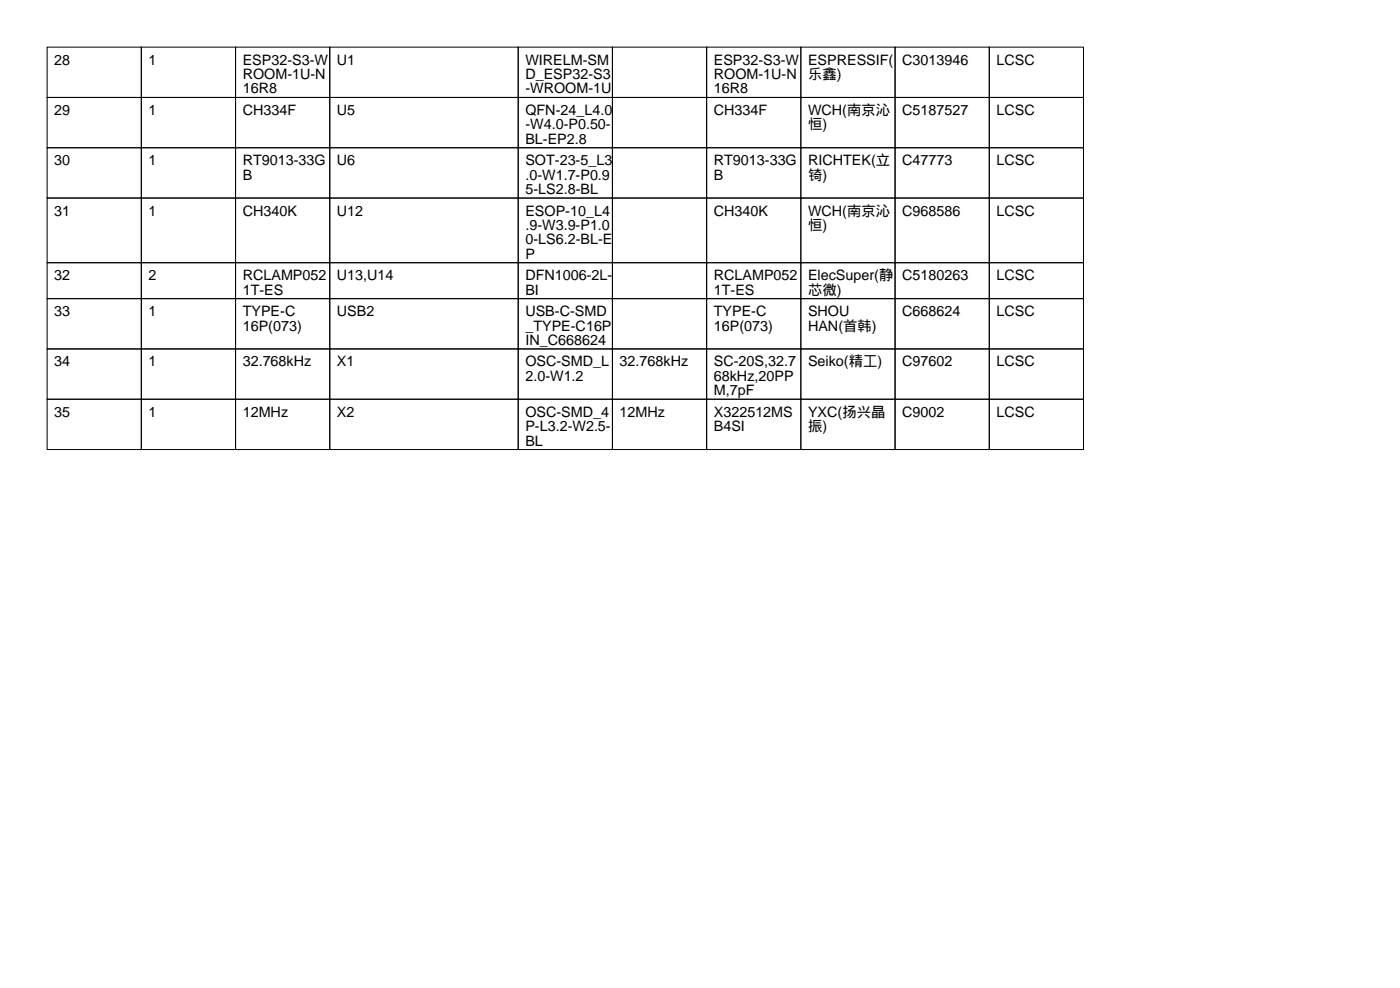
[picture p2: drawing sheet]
<svg xmlns="http://www.w3.org/2000/svg" width="297mm" height="210mm" viewBox="0 0 297 210" stroke-linecap="round" stroke-linejoin="round" font-family="sans-serif">
<defs><g id="words">
<g font-size="3">
<text x="11.5" y="13.7">28</text>
<text x="31.5" y="13.7">1</text>
<text x="51.5" y="13.7">ESP32-S3-W</text>
<text x="51.5" y="16.8">ROOM-1U-N</text>
<text x="71.5" y="13.7">U1</text>
<text x="111.5" y="13.7">WIRELM-SM</text>
<text x="111.5" y="16.8">D_ESP32-S3</text>
<text x="151.5" y="13.7">ESP32-S3-W</text>
<text x="151.5" y="16.8">ROOM-1U-N</text>
<text x="171.5" y="13.7">ESPRESSIF(</text>
<text x="171.5" y="16.8">乐鑫)</text>
<text x="191.5" y="13.7">C3013946</text>
<text x="211.5" y="13.7">LCSC</text>
<text x="51.5" y="19.8">16R8</text>
<text x="111.5" y="19.8">-WROOM-1U</text>
<text x="151.5" y="19.8">16R8</text>
<text x="11.5" y="24.4">29</text>
<text x="31.5" y="24.4">1</text>
<text x="51.5" y="24.4">CH334F</text>
<text x="71.5" y="24.4">U5</text>
<text x="111.5" y="24.4">QFN-24_L4.0</text>
<text x="111.5" y="27.4">-W4.0-P0.50-</text>
<text x="151.5" y="24.4">CH334F</text>
<text x="171.5" y="24.4">WCH(南京沁</text>
<text x="171.5" y="27.4">恒)</text>
<text x="191.5" y="24.4">C5187527</text>
<text x="211.5" y="24.4">LCSC</text>
<text x="11.5" y="35.1">30</text>
<text x="31.5" y="35.1">1</text>
<text x="51.5" y="35.1">RT9013-33G</text>
<text x="71.5" y="35.1">U6</text>
<text x="111.5" y="30.5">BL-EP2.8</text>
<text x="111.5" y="35.1">SOT-23-5_L3</text>
<text x="151.5" y="35.1">RT9013-33G</text>
<text x="171.5" y="35.1">RICHTEK(立</text>
<text x="191.5" y="35.1">C47773</text>
<text x="211.5" y="35.1">LCSC</text>
<text x="51.5" y="38.1">B</text>
<text x="111.5" y="38.1">.0-W1.7-P0.9</text>
<text x="111.5" y="41.2">5-LS2.8-BL</text>
<text x="151.5" y="38.1">B</text>
<text x="171.5" y="38.1">锜)</text>
<text x="11.5" y="45.7">31</text>
<text x="31.5" y="45.7">1</text>
<text x="51.5" y="45.7">CH340K</text>
<text x="71.5" y="45.7">U12</text>
<text x="111.5" y="45.7">ESOP-10_L4</text>
<text x="151.5" y="45.7">CH340K</text>
<text x="171.5" y="45.7">WCH(南京沁</text>
<text x="191.5" y="45.7">C968586</text>
<text x="211.5" y="45.7">LCSC</text>
<text x="111.5" y="48.8">.9-W3.9-P1.0</text>
<text x="111.5" y="51.8">0-LS6.2-BL-E</text>
<text x="171.5" y="48.8">恒)</text>
<text x="11.5" y="59.4">32</text>
<text x="31.5" y="59.4">2</text>
<text x="51.5" y="59.4">RCLAMP052</text>
<text x="71.5" y="59.4">U13,U14</text>
<text x="111.5" y="54.9">P</text>
<text x="111.5" y="59.4">DFN1006-2L-</text>
<text x="151.5" y="59.4">RCLAMP052</text>
<text x="171.5" y="59.4">ElecSuper(静</text>
<text x="191.5" y="59.4">C5180263</text>
<text x="211.5" y="59.4">LCSC</text>
<text x="51.5" y="62.5">1T-ES</text>
<text x="111.5" y="62.5">BI</text>
<text x="151.5" y="62.5">1T-ES</text>
<text x="171.5" y="62.5">芯微)</text>
<text x="11.5" y="67.1">33</text>
<text x="31.5" y="67.1">1</text>
<text x="51.5" y="67.1">TYPE-C</text>
<text x="51.5" y="70.1">16P(073)</text>
<text x="71.5" y="67.1">USB2</text>
<text x="111.5" y="67.1">USB-C-SMD</text>
<text x="111.5" y="70.1">_TYPE-C16P</text>
<text x="151.5" y="67.1">TYPE-C</text>
<text x="151.5" y="70.1">16P(073)</text>
<text x="171.5" y="67.1">SHOU</text>
<text x="171.5" y="70.1">HAN(首韩)</text>
<text x="191.5" y="67.1">C668624</text>
<text x="211.5" y="67.1">LCSC</text>
<text x="11.5" y="77.7">34</text>
<text x="31.5" y="77.7">1</text>
<text x="51.5" y="77.7">32.768kHz</text>
<text x="71.5" y="77.7">X1</text>
<text x="111.5" y="73.2">IN_C668624</text>
<text x="111.5" y="77.7">OSC-SMD_L</text>
<text x="131.5" y="77.7">32.768kHz</text>
<text x="151.5" y="77.7">SC-20S,32.7</text>
<text x="171.5" y="77.7">Seiko(精工)</text>
<text x="191.5" y="77.7">C97602</text>
<text x="211.5" y="77.7">LCSC</text>
<text x="111.5" y="80.8">2.0-W1.2</text>
<text x="151.5" y="80.8">68kHz,20PP</text>
<text x="151.5" y="83.8">M,7pF</text>
<text x="11.5" y="88.4">35</text>
<text x="31.5" y="88.4">1</text>
<text x="51.5" y="88.4">12MHz</text>
<text x="71.5" y="88.4">X2</text>
<text x="111.5" y="88.4">OSC-SMD_4</text>
<text x="131.5" y="88.4">12MHz</text>
<text x="151.5" y="88.4">X322512MS</text>
<text x="171.5" y="88.4">YXC(扬兴晶</text>
<text x="191.5" y="88.4">C9002</text>
<text x="211.5" y="88.4">LCSC</text>
<text x="111.5" y="91.4">P-L3.2-W2.5-</text>
<text x="111.5" y="94.5">BL</text>
<text x="151.5" y="91.4">B4SI</text>
<text x="171.5" y="91.4">振)</text>
</g>
</g></defs>
<g fill="none" stroke="#000" stroke-width=".21">
<path d="M10 10h20v10.7h-20zM30 10h20v10.7h-20zM50 10h20v10.7h-20zM70 10h40v10.7h-40zM110 10h20v10.7h-20zM130 10h20v10.7h-20zM150 10h20v10.7h-20zM170 10h20v10.7h-20zM190 10h20v10.7h-20zM210 10h20v10.7h-20zM10 20.7h20v10.6h-20zM10 31.3h20v10.7h-20z"/>
<path d="M30 20.7h20v10.6h-20zM30 31.3h20v10.7h-20zM50 20.7h20v10.6h-20zM50 31.3h20v10.7h-20zM70 20.7h40v10.6h-40zM70 31.3h40v10.7h-40zM110 20.7h20v10.6h-20zM110 31.3h20v10.7h-20zM130 20.7h20v10.6h-20zM130 31.3h20v10.7h-20zM150 20.7h20v10.6h-20zM150 31.3h20v10.7h-20z"/>
<path d="M170 20.7h20v10.6h-20zM170 31.3h20v10.7h-20zM190 20.7h20v10.6h-20zM190 31.3h20v10.7h-20zM210 20.7h20v10.6h-20zM210 31.3h20v10.7h-20zM10 42h20v13.7h-20zM10 55.7h20v7.6h-20zM30 42h20v13.7h-20zM30 55.7h20v7.6h-20zM50 42h20v13.7h-20zM50 55.7h20v7.6h-20z"/>
<path d="M70 42h40v13.7h-40zM70 55.7h40v7.6h-40zM110 42h20v13.7h-20zM110 55.7h20v7.6h-20zM130 42h20v13.7h-20zM130 55.7h20v7.6h-20zM150 42h20v13.7h-20zM150 55.7h20v7.6h-20zM170 42h20v13.7h-20zM170 55.7h20v7.6h-20zM190 42h20v13.7h-20zM190 55.7h20v7.6h-20z"/>
<path d="M210 42h20v13.7h-20zM210 55.7h20v7.6h-20zM10 63.3h20v10.7h-20zM10 74h20v10.7h-20zM30 63.3h20v10.7h-20zM30 74h20v10.7h-20zM50 63.3h20v10.7h-20zM50 74h20v10.7h-20zM70 63.3h40v10.7h-40zM70 74h40v10.7h-40zM110 63.3h20v10.7h-20zM110 74h20v10.7h-20z"/>
<path d="M130 63.3h20v10.7h-20zM130 74h20v10.7h-20zM150 63.3h20v10.7h-20zM150 74h20v10.7h-20zM170 63.3h20v10.7h-20zM170 74h20v10.7h-20zM190 63.3h20v10.7h-20zM190 74h20v10.7h-20zM210 63.3h20v10.7h-20zM210 74h20v10.7h-20zM10 84.7h20v10.6h-20zM30 84.7h20v10.6h-20z"/>
<path d="M50 84.7h20v10.6h-20zM70 84.7h40v10.6h-40zM110 84.7h20v10.6h-20zM130 84.7h20v10.6h-20zM150 84.7h20v10.6h-20zM170 84.7h20v10.6h-20zM190 84.7h20v10.6h-20zM210 84.7h20v10.6h-20z"/>
</g>
<use href="#words"/>
</svg>
